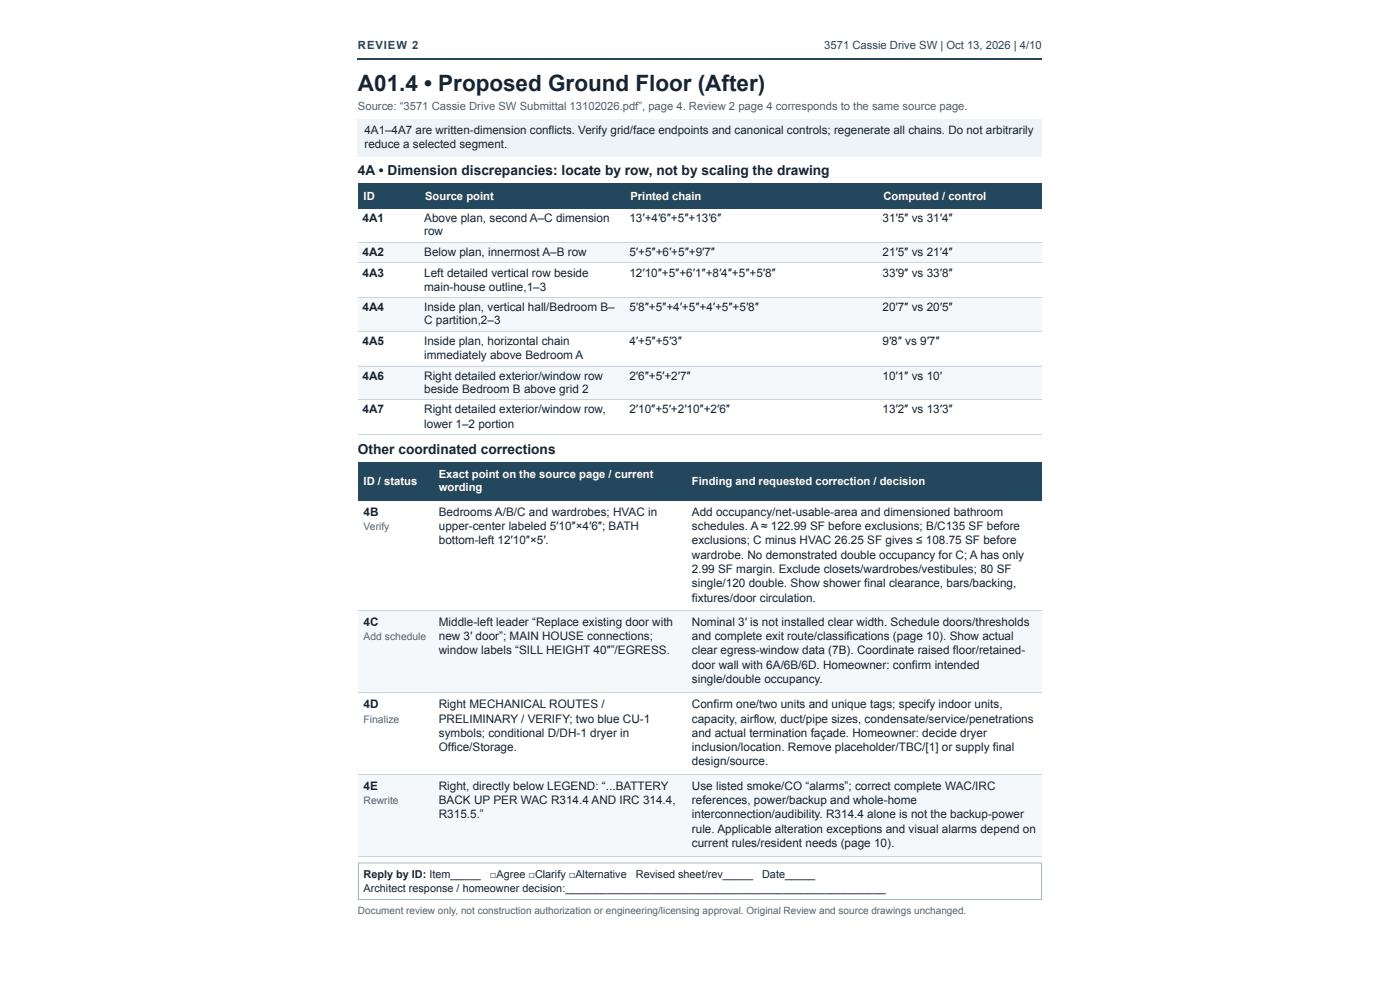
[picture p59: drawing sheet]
<svg xmlns="http://www.w3.org/2000/svg" width="420mm" height="297mm" viewBox="0 0 420 297" stroke-linecap="round" stroke-linejoin="round" font-family="sans-serif">
<defs><g id="words">
<text font-size="6.8" fill="#172431" x="107.4" y="27.3">A01.4 • Proposed Ground Floor (After)</text>
<g font-size="4.1" fill="#172431">
<text x="107.4" y="52.6">4A • Dimension discrepancies: locate by row, not by scaling the drawing</text>
<text x="107.4" y="136.1">Other coordinated corrections</text>
</g>
<g font-size="3.5" fill="#172431">
<text x="109.4" y="40.2">4A1–4A7 are written-dimension conflicts. Verify grid/face endpoints and canonical controls; regenerate all chains. Do not arbitrarily</text>
<text x="109.4" y="44.4">reduce a selected segment.</text>
<text x="108.8" y="66.7">4A1</text>
<text x="127.3" y="66.7">Above plan, second A–C dimension</text>
<text x="127.3" y="70.6">row</text>
<text x="188.9" y="66.7">13′+4′6″+5″+13′6″</text>
<text x="264.9" y="66.7">31′5″ vs 31′4″</text>
<text x="108.8" y="76.8">4A2</text>
<text x="127.3" y="76.8">Below plan, innermost A–B row</text>
<text x="188.9" y="76.8">5′+5″+6′+5″+9′7″</text>
<text x="264.9" y="76.8">21′5″ vs 21′4″</text>
<text x="108.8" y="83">4A3</text>
<text x="127.3" y="83">Left detailed vertical row beside</text>
<text x="188.9" y="83">12′10″+5″+6′1″+8′4″+5″+5′8″</text>
<text x="264.9" y="83">33′9″ vs 33′8″</text>
<text x="127.3" y="87.2">main-house outline,1–3</text>
<text x="108.8" y="93.4">4A4</text>
<text x="127.3" y="93.4">Inside plan, vertical hall/Bedroom B–</text>
<text x="188.9" y="93.4">5′8″+5″+4′+5″+4′+5″+5′8″</text>
<text x="264.9" y="93.4">20′7″ vs 20′5″</text>
<text x="127.3" y="97.3">C partition,2–3</text>
<text x="108.8" y="103.5">4A5</text>
<text x="127.3" y="103.5">Inside plan, horizontal chain</text>
<text x="127.3" y="107.7">immediately above Bedroom A</text>
<text x="188.9" y="103.5">4′+5″+5′3″</text>
<text x="264.9" y="103.5">9′8″ vs 9′7″</text>
<text x="108.8" y="113.9">4A6</text>
<text x="127.3" y="113.9">Right detailed exterior/window row</text>
<text x="188.9" y="113.9">2′6″+5′+2′7″</text>
<text x="264.9" y="113.9">10′1″ vs 10′</text>
<text x="127.3" y="117.8">beside Bedroom B above grid 2</text>
<text x="108.8" y="124">4A7</text>
<text x="127.3" y="124">Right detailed exterior/window row,</text>
<text x="188.9" y="124">2′10″+5′+2′10″+2′6″</text>
<text x="264.9" y="124">13′2″ vs 13′3″</text>
<text x="127.3" y="128.3">lower 1–2 portion</text>
<text x="109.1" y="154.7">4B</text>
<text x="131.7" y="154.7">Bedrooms A/B/C and wardrobes; HVAC in</text>
<text x="207.7" y="154.7">Add occupancy/net-usable-area and dimensioned bathroom</text>
<text x="131.7" y="158.9">upper-center labeled 5′10″×4′6″; BATH</text>
<text x="207.7" y="158.9">schedules. A ≈ 122.99 SF before exclusions; B/C135 SF before</text>
<text x="131.7" y="163.1">bottom-left 12′10″×5′.</text>
<text x="207.7" y="163.1">exclusions; C minus HVAC 26.25 SF gives ≤ 108.75 SF before</text>
<text x="207.7" y="167.6">wardrobe. No demonstrated double occupancy for C; A has only</text>
<text x="207.7" y="171.8">2.99 SF margin. Exclude closets/wardrobes/vestibules; 80 SF</text>
<text x="207.7" y="176.1">single/120 double. Show shower final clearance, bars/backing,</text>
<text x="207.7" y="180.6">fixtures/door circulation.</text>
<text x="109.1" y="187.9">4C</text>
<text x="131.7" y="187.9">Middle-left leader “Replace existing door with</text>
<text x="207.7" y="187.9">Nominal 3′ is not installed clear width. Schedule doors/thresholds</text>
<text x="131.7" y="192.1">new 3′ door”; MAIN HOUSE connections;</text>
<text x="131.7" y="196.3">window labels “SILL HEIGHT 40″”/EGRESS.</text>
<text x="207.7" y="192.1">and complete exit route/classifications (page 10). Show actual</text>
<text x="207.7" y="196.3">clear egress-window data (7B). Coordinate raised floor/retained-</text>
<text x="207.7" y="200.8">door wall with 6A/6B/6D. Homeowner: confirm intended</text>
<text x="207.7" y="205">single/double occupancy.</text>
<text x="109.1" y="212.4">4D</text>
<text x="131.7" y="212.4">Right MECHANICAL ROUTES /</text>
<text x="207.7" y="212.4">Confirm one/two units and unique tags; specify indoor units,</text>
<text x="131.7" y="216.9">PRELIMINARY / VERIFY; two blue CU-1</text>
<text x="131.7" y="221.1">symbols; conditional D/DH-1 dryer in</text>
<text x="207.7" y="216.9">capacity, airflow, duct/pipe sizes, condensate/service/penetrations</text>
<text x="207.7" y="221.1">and actual termination façade. Homeowner: decide dryer</text>
<text x="131.7" y="225.3">Office/Storage.</text>
<text x="207.7" y="225.3">inclusion/location. Remove placeholder/TBC/[1] or supply final</text>
<text x="207.7" y="229.5">design/source.</text>
<text x="109.1" y="237.1">4E</text>
<text x="131.7" y="237.1">Right, directly below LEGEND: “...BATTERY</text>
<text x="207.7" y="237.1">Use listed smoke/CO “alarms”; correct complete WAC/IRC</text>
<text x="131.7" y="241.3">BACK UP PER WAC R314.4 AND IRC 314.4,</text>
<text x="131.7" y="245.5">R315.5.”</text>
<text x="207.7" y="241.3">references, power/backup and whole-home</text>
<text x="207.7" y="245.5">interconnection/audibility. R314.4 alone is not the backup-power</text>
<text x="207.7" y="250">rule. Applicable alteration exceptions and visual alarms depend on</text>
<text x="207.7" y="254.3">current rules/resident needs (page 10).</text>
</g>
<g font-size="3.4" fill="#23485d">
<text x="107.4" y="14.6">REVIEW 2</text>
<text x="247.4" y="14.6">3571 Cassie Drive SW | Oct 13, 2026 | 4/10</text>
</g>
<text font-size="3.4" fill="#4f606b" x="107.4" y="32.9">Source: “3571 Cassie Drive SW Submittal 13102026.pdf”, page 4. Review 2 page 4 corresponds to the same source page.</text>
<g font-size="3.4" fill="#fff">
<text x="109.1" y="59.9">ID</text>
<text x="127.6" y="59.9">Source point</text>
<text x="189.2" y="59.9">Printed chain</text>
<text x="265.2" y="59.9">Computed / control</text>
<text x="131.7" y="143.4">Exact point on the source page / current</text>
<text x="109.1" y="145.4">ID / status</text>
<text x="131.7" y="147.4">wording</text>
<text x="207.7" y="145.4">Finding and requested correction / decision</text>
</g>
<g font-size="3.3" fill="#172431">
<text x="109.1" y="263.5">Reply by ID: Item_____</text>
<text x="147" y="263.5">□Agree □Clarify □Alternative</text>
<text x="190.8" y="263.5">Revised sheet/rev_____</text>
<text x="228.7" y="263.5">Date_____</text>
<text x="109.1" y="267.5">Architect response / homeowner decision:_____________________________________________________</text>
</g>
<g font-size="3.1" fill="#536471">
<text x="109.1" y="158.9">Verify</text>
<text x="109.1" y="192.1">Add schedule</text>
<text x="109.1" y="216.9">Finalize</text>
<text x="109.1" y="241.3">Rewrite</text>
</g>
<text font-size="3" fill="#536471" x="107.4" y="274.2">Document review only, not construction authorization or engineering/licensing approval. Original Review and source drawings unchanged.</text>
</g></defs>
<path d="M107.4 17.4h205.3v.6h-205.3z" fill="#23485d"/>
<path d="M107.4 35.7h205.3v11.3h-205.3z" fill="#edf3f6"/>
<g fill="#23485d">
<path d="M107.4 55.1h18.6v7.6h-18.6z"/>
<path d="M126 55.1h61.6v7.6h-61.6z"/>
<path d="M187.6 55.1h75.9v7.6h-75.9z"/>
<path d="M263.5 55.1h49.2v7.6h-49.2z"/>
</g>
<g fill="#f5f8fa">
<path d="M107.4 72.8h18.6v6h-18.6z"/>
<path d="M126 72.8h61.6v6h-61.6z"/>
<path d="M187.6 72.8h75.9v6h-75.9z"/>
<path d="M263.5 72.8h49.2v6h-49.2z"/>
<path d="M107.4 89.2h18.6v10.4h-18.6z"/>
<path d="M126 89.2h61.6v10.4h-61.6z"/>
<path d="M187.6 89.2h75.9v10.4h-75.9z"/>
<path d="M263.5 89.2h49.2v10.4h-49.2z"/>
<path d="M107.4 109.7h18.6v10.4h-18.6z"/>
<path d="M126 109.7h61.6v10.4h-61.6z"/>
<path d="M187.6 109.7h75.9v10.4h-75.9z"/>
<path d="M263.5 109.7h49.2v10.4h-49.2z"/>
</g>
<path d="M107.4 72.7h205.3M107.4 78.9h205.3M107.4 89.3h205.3M107.4 99.4h205.3M107.4 109.8h205.3M107.4 120h205.3M107.4 130.4h205.3" fill="none" stroke="#c9d4db" stroke-width=".3"/>
<g fill="#23485d">
<path d="M107.4 138.7h22.5v11.5h-22.5z"/>
<path d="M129.9 138.7h76v11.5h-76z"/>
<path d="M205.9 138.7h106.8v11.5h-106.8z"/>
</g>
<g fill="#f5f8fa">
<path d="M107.4 183.1h22.5v24.8h-22.5z"/>
<path d="M129.9 183.1h76v24.8h-76z"/>
<path d="M205.9 183.1h106.8v24.8h-106.8z"/>
<path d="M107.4 232.3h22.5v24.8h-22.5z"/>
<path d="M129.9 232.3h76v24.8h-76z"/>
<path d="M205.9 232.3h106.8v24.8h-106.8z"/>
</g>
<path d="M107.4 183.2h205.3M107.4 207.7h205.3M107.4 232.5h205.3M107.4 256.9h205.3" fill="none" stroke="#c9d4db" stroke-width=".3"/>
<path d="M107.6 258.9h205v11h-205z" fill="none" stroke="#a2b5bf" stroke-width=".3"/>
<use href="#words"/>
</svg>
